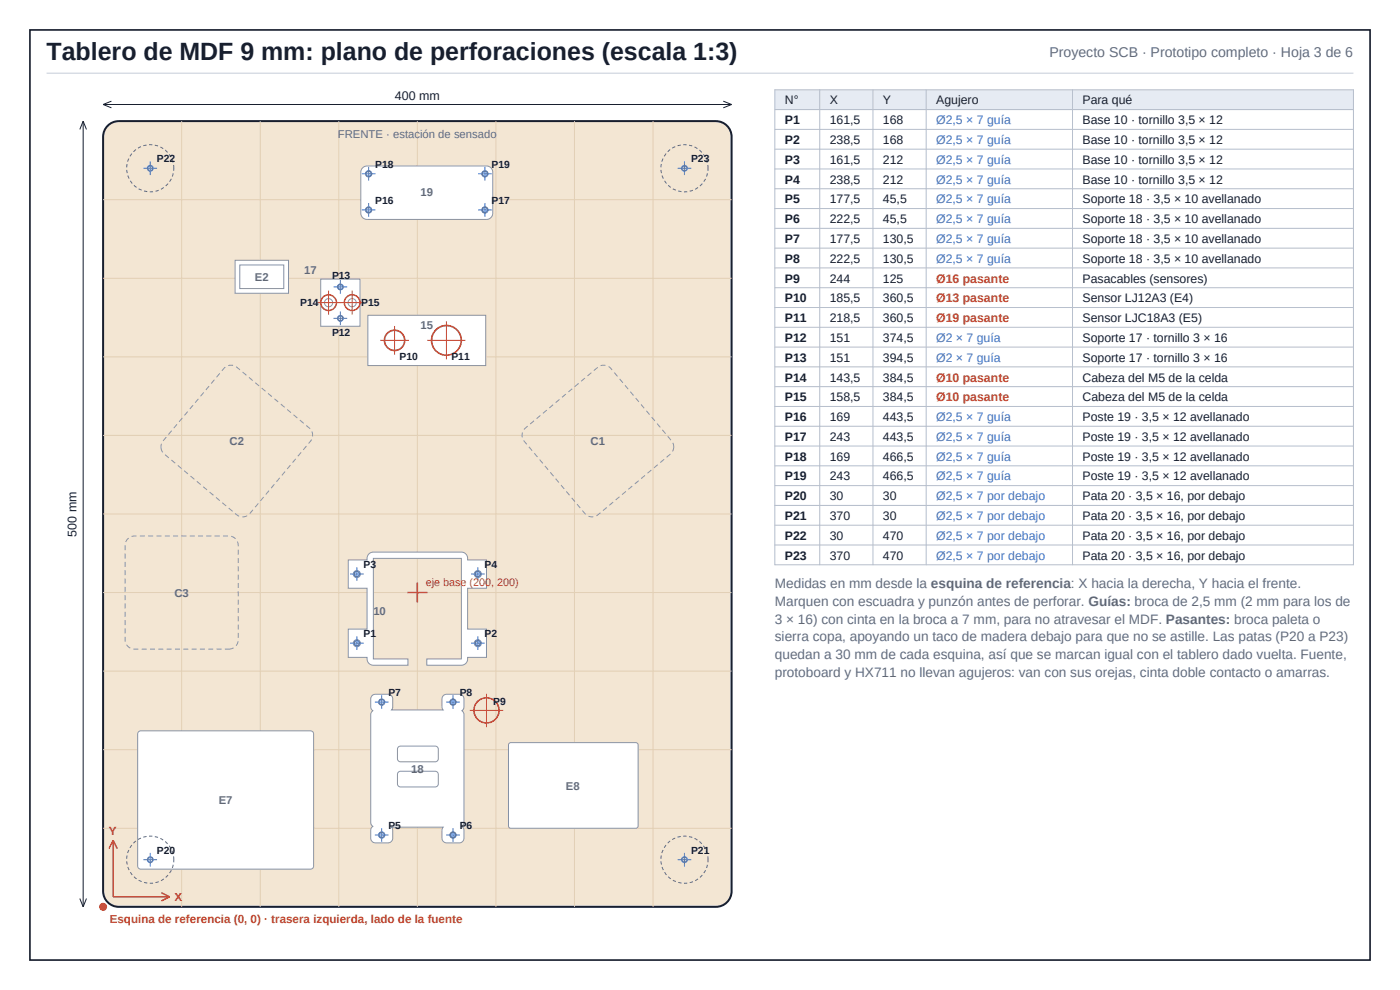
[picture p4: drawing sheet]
<svg xmlns="http://www.w3.org/2000/svg" width="297mm" height="210mm" viewBox="0 0 297 210" stroke-linecap="round" stroke-linejoin="round" font-family="sans-serif">
<defs><g id="words">
<text font-size="5.3" fill="#181f2e" x="9.9" y="12.7">Tablero de MDF 9 mm: plano de perforaciones (escala 1:3)</text>
<text font-size="3" fill="#5f6b80" x="222.6" y="12">Proyecto SCB · Prototipo completo · Hoja 3 de 6</text>
<g font-size="2.9" fill="#5f6b80">
<text x="164.4" y="124.8">Medidas en mm desde la esquina de referencia: X hacia la derecha, Y hacia el frente.</text>
<text x="164.4" y="128.6">Marquen con escuadra y punzón antes de perforar. Guías: broca de 2,5 mm (2 mm para los de</text>
<text x="164.4" y="132.3">3 × 16) con cinta en la broca a 7 mm, para no atravesar el MDF. Pasantes: broca paleta o</text>
<text x="164.4" y="136">sierra copa, apoyando un taco de madera debajo para que no se astille. Las patas (P20 a P23)</text>
<text x="164.4" y="139.8">quedan a 30 mm de cada esquina, así que se marcan igual con el tablero dado vuelta. Fuente,</text>
<text x="164.4" y="143.5">protoboard y HX711 no llevan agujeros: van con sus orejas, cinta doble contacto o amarras.</text>
</g>
<g font-size="2.6" fill="#181f2e">
<text x="83.8" y="21.1">400 mm</text>
<text x="166.5" y="22.2">N°</text>
<text x="176" y="22.2">X</text>
<text x="187.3" y="22.2">Y</text>
<text x="198.6" y="22.2">Agujero</text>
<text x="229.6" y="22.2">Para qué</text>
<text x="166.5" y="26.4">P1</text>
<text x="176" y="26.4">161,5</text>
<text x="187.3" y="26.4">168</text>
<text x="229.6" y="26.4">Base 10 · tornillo 3,5 × 12</text>
<text x="166.5" y="30.6">P2</text>
<text x="166.5" y="34.7">P3</text>
<text x="176" y="30.6">238,5</text>
<text x="176" y="34.7">161,5</text>
<text x="187.3" y="30.6">168</text>
<text x="187.3" y="34.7">212</text>
<text x="229.6" y="30.6">Base 10 · tornillo 3,5 × 12</text>
<text x="229.6" y="34.7">Base 10 · tornillo 3,5 × 12</text>
<text x="166.5" y="38.9">P4</text>
<text x="176" y="38.9">238,5</text>
<text x="187.3" y="38.9">212</text>
<text x="229.6" y="38.9">Base 10 · tornillo 3,5 × 12</text>
<text x="166.5" y="43.1">P5</text>
<text x="166.5" y="47.3">P6</text>
<text x="176" y="43.1">177,5</text>
<text x="176" y="47.3">222,5</text>
<text x="187.3" y="43.1">45,5</text>
<text x="187.3" y="47.3">45,5</text>
<text x="229.6" y="43.1">Soporte 18 · 3,5 × 10 avellanado</text>
<text x="229.6" y="47.3">Soporte 18 · 3,5 × 10 avellanado</text>
<text x="166.5" y="51.5">P7</text>
<text x="176" y="51.5">177,5</text>
<text x="187.3" y="51.5">130,5</text>
<text x="229.6" y="51.5">Soporte 18 · 3,5 × 10 avellanado</text>
<text x="166.5" y="55.7">P8</text>
<text x="166.5" y="59.9">P9</text>
<text x="176" y="55.7">222,5</text>
<text x="176" y="59.9">244</text>
<text x="187.3" y="55.7">130,5</text>
<text x="187.3" y="59.9">125</text>
<text x="229.6" y="55.7">Soporte 18 · 3,5 × 10 avellanado</text>
<text x="229.6" y="59.9">Pasacables (sensores)</text>
<text x="166.5" y="64.1">P10</text>
<text x="176" y="64.1">185,5</text>
<text x="187.3" y="64.1">360,5</text>
<text x="229.6" y="64.1">Sensor LJ12A3 (E4)</text>
<text x="166.5" y="68.3">P11</text>
<text x="176" y="68.3">218,5</text>
<text x="187.3" y="68.3">360,5</text>
<text x="229.6" y="68.3">Sensor LJC18A3 (E5)</text>
<text x="166.5" y="72.5">P12</text>
<text x="166.5" y="76.7">P13</text>
<text x="176" y="72.5">151</text>
<text x="176" y="76.7">151</text>
<text x="187.3" y="72.5">374,5</text>
<text x="187.3" y="76.7">394,5</text>
<text x="229.6" y="72.5">Soporte 17 · tornillo 3 × 16</text>
<text x="229.6" y="76.7">Soporte 17 · tornillo 3 × 16</text>
<text x="166.5" y="80.9">P14</text>
<text x="176" y="80.9">143,5</text>
<text x="187.3" y="80.9">384,5</text>
<text x="229.6" y="80.9">Cabeza del M5 de la celda</text>
<text x="166.5" y="85.1">P15</text>
<text x="166.5" y="89.3">P16</text>
<text x="176" y="85.1">158,5</text>
<text x="176" y="89.3">169</text>
<text x="187.3" y="85.1">384,5</text>
<text x="187.3" y="89.3">443,5</text>
<text x="229.6" y="85.1">Cabeza del M5 de la celda</text>
<text x="229.6" y="89.3">Poste 19 · 3,5 × 12 avellanado</text>
<text x="166.5" y="93.5">P17</text>
<text x="176" y="93.5">243</text>
<text x="187.3" y="93.5">443,5</text>
<text x="229.6" y="93.5">Poste 19 · 3,5 × 12 avellanado</text>
<text x="166.5" y="97.7">P18</text>
<text x="166.5" y="101.9">P19</text>
<text x="176" y="97.7">169</text>
<text x="176" y="101.9">243</text>
<text x="187.3" y="97.7">466,5</text>
<text x="187.3" y="101.9">466,5</text>
<text x="229.6" y="97.7">Poste 19 · 3,5 × 12 avellanado</text>
<text x="229.6" y="101.9">Poste 19 · 3,5 × 12 avellanado</text>
<text x="166.5" y="106.1">P20</text>
<text x="176" y="106.1">30</text>
<text x="187.3" y="106.1">30</text>
<text x="229.6" y="106.1">Pata 20 · 3,5 × 16, por debajo</text>
<text x="16.2" y="113.8" transform="rotate(-90 16.2 113.8)">500 mm</text>
<text x="166.5" y="110.3">P21</text>
<text x="176" y="110.3">370</text>
<text x="187.3" y="110.3">30</text>
<text x="229.6" y="110.3">Pata 20 · 3,5 × 16, por debajo</text>
<text x="166.5" y="114.5">P22</text>
<text x="166.5" y="118.7">P23</text>
<text x="176" y="114.5">30</text>
<text x="176" y="118.7">370</text>
<text x="187.3" y="114.5">470</text>
<text x="187.3" y="118.7">470</text>
<text x="229.6" y="114.5">Pata 20 · 3,5 × 16, por debajo</text>
<text x="229.6" y="118.7">Pata 20 · 3,5 × 16, por debajo</text>
</g>
<g font-size="2.6" fill="#2f6fd0">
<text x="198.6" y="26.4">Ø2,5 × 7 guía</text>
<text x="198.6" y="30.6">Ø2,5 × 7 guía</text>
<text x="198.6" y="34.7">Ø2,5 × 7 guía</text>
<text x="198.6" y="38.9">Ø2,5 × 7 guía</text>
<text x="198.6" y="43.1">Ø2,5 × 7 guía</text>
<text x="198.6" y="47.3">Ø2,5 × 7 guía</text>
<text x="198.6" y="51.5">Ø2,5 × 7 guía</text>
<text x="198.6" y="55.7">Ø2,5 × 7 guía</text>
<text x="198.6" y="72.5">Ø2 × 7 guía</text>
<text x="198.6" y="76.7">Ø2 × 7 guía</text>
<text x="198.6" y="89.3">Ø2,5 × 7 guía</text>
<text x="198.6" y="93.5">Ø2,5 × 7 guía</text>
<text x="198.6" y="97.7">Ø2,5 × 7 guía</text>
<text x="198.6" y="101.9">Ø2,5 × 7 guía</text>
<text x="198.6" y="106.1">Ø2,5 × 7 por debajo</text>
<text x="198.6" y="110.3">Ø2,5 × 7 por debajo</text>
<text x="198.6" y="114.5">Ø2,5 × 7 por debajo</text>
<text x="198.6" y="118.7">Ø2,5 × 7 por debajo</text>
</g>
<g font-size="2.6" fill="#c8442f">
<text x="198.6" y="59.9">Ø16 pasante</text>
<text x="198.6" y="64.1">Ø13 pasante</text>
<text x="198.6" y="68.3">Ø19 pasante</text>
<text x="198.6" y="80.9">Ø10 pasante</text>
<text x="198.6" y="85.1">Ø10 pasante</text>
</g>
<g font-size="2.5" fill="#c8442f">
<text x="23.1" y="177.2">Y</text>
<text x="37" y="191.1">X</text>
<text x="23.3" y="195.9">Esquina de referencia (0, 0) · trasera izquierda, lado de la fuente</text>
</g>
<g font-size="2.4" fill="#5f6b80">
<text x="71.7" y="29.2">FRENTE · estación de sensado</text>
<text x="89.2" y="41.5">19</text>
<text x="54.1" y="59.5">E2</text>
<text x="64.5" y="58.2">17</text>
<text x="89.2" y="69.9">15</text>
<text x="48.7" y="94.4">C2</text>
<text x="125.3" y="94.4">C1</text>
<text x="37" y="126.5">C3</text>
<text x="79.2" y="130.5">10</text>
<text x="87.2" y="163.9">18</text>
<text x="120.1" y="167.5">E8</text>
<text x="46.4" y="170.5">E7</text>
</g>
<text font-size="2.3" fill="#c8442f" x="90.3" y="124.3">eje base (200, 200)</text>
<g font-size="2.2" fill="#181f2e">
<text x="33.3" y="34.5">P22</text>
<text x="79.6" y="35.6">P18</text>
<text x="104.3" y="35.6">P19</text>
<text x="146.6" y="34.5">P23</text>
<text x="79.6" y="43.3">P16</text>
<text x="104.3" y="43.3">P17</text>
<text x="70.4" y="59.1">P13</text>
<text x="63.7" y="65">P14</text>
<text x="76.6" y="65">P15</text>
<text x="70.4" y="71.2">P12</text>
<text x="84.8" y="76.4">P10</text>
<text x="95.8" y="76.4">P11</text>
<text x="77.1" y="120.5">P3</text>
<text x="102.8" y="120.5">P4</text>
<text x="77.1" y="135.2">P1</text>
<text x="102.8" y="135.2">P2</text>
<text x="82.4" y="147.7">P7</text>
<text x="97.5" y="147.7">P8</text>
<text x="104.6" y="149.5">P9</text>
<text x="82.4" y="175.9">P5</text>
<text x="97.5" y="175.9">P6</text>
<text x="33.3" y="181.1">P20</text>
<text x="146.6" y="181.1">P21</text>
</g>
</g></defs>
<path d="M6.3 6.3h284.4v197.3h-284.4z" fill="none" stroke="#181f2e" stroke-width=".35"/>
<path d="M9.9 15.5h277.2" fill="none" stroke="#c5ccd8" stroke-width=".21"/>
<path d="M22.8 26.7a3.3 3.3 0 0 1 2.4-1h126.7a3.3 3.3 0 0 1 3.3 3.3v160a3.3 3.3 0 0 1-3.3 3.4h-126.7a3.3 3.3 0 0 1-3.3-3.4v-160a3.3 3.3 0 0 1 .9-2.3z" fill-rule="evenodd" fill="#f3e6d3" stroke="#181f2e" stroke-width=".42"/>
<g fill="none" stroke="#e2cfb3" stroke-width=".21">
<path d="M38.5 25.7v166.7M55.2 25.7v166.7M71.9 25.7v166.7M88.5 25.7v166.7M105.2 25.7v166.7M121.9 25.7v166.7M138.5 25.7v166.7M21.9 59h133.3M21.9 42.4h133.3M21.9 75.7h133.3M21.9 92.4h133.3M21.9 109h133.3"/>
<path d="M21.9 125.7h133.3M21.9 159h133.3M21.9 142.4h133.3M21.9 175.7h133.3"/>
</g>
<g fill="#fff" stroke="#8a94a6" stroke-width=".21">
<path d="M73.9 118.8h4v-.7l.3-.5 .5-.4 .5-.1h18.8l.6 .2 .4 .4 .2 1.1h4v6h-4v8.6h4v6h-4l-.2 1.1-.4 .4-.6 .2h-7.5v-1.3h7.4v-21.4h-18.7v21.4h7.3v1.3h-7.4l-.5-.1-.5-.5-.2-1.1h-4v-6h4v-8.6h-4z" fill-rule="evenodd"/>
<path d="M68 59.2h8.4v10h-8.4z" fill-rule="evenodd"/>
<path d="M78 66.9h25v10.6h-25z" fill-rule="evenodd"/>
<path d="M76.9 35.6l1-.4 25.8 .1 .6 .5 .2 .6-.1 9.3-.5 .6-.7 .2-25.8-.1-.6-.4-.3-.8v-8.7z" fill-rule="evenodd"/>
<path d="M78.9 147.6l.7-.3h2.8l.5 .1 .4 .8v1.8l-.2 .6h10.9l-.2-.6v-1.7l.3-.7 .6-.3h2.8l.6 .2 .3 .6-.1 2.3a.34 .34 0 0 0-.2 .3 .34 .34 0 0 0 .2 .3l.1 .6v22.9l-.1 .4a.33 .33 0 0 0-.3 .3 .33 .33 0 0 0 .3 .4l.1 .4v2.1l-.4 .5-.6 .2h-2.7l-.6-.3-.3-.7v-1.8l.2-.5h-10.9l.2 .5v1.8l-.3 .7-.6 .3h-2.9l-.6-.3-.2-.5 .1-2.3a.37 .37 0 0 0 .2-.4 .37 .37 0 0 0-.2-.4l-.2-.4v-22.9l.2-.6a.35 .35 0 0 0 .2-.3 .35 .35 0 0 0-.2-.3l-.1-2.2z" fill-rule="evenodd"/>
<path d="M84.5 163.8l.5-.2h7.5l.5 .5v2.4l-.3 .3-.3 .1h-7.6l-.3-.2-.2-.4v-2.1z" fill-rule="evenodd"/>
<path d="M84.5 158.5l.5-.2h7.5l.5 .5v2.3l-.3 .3-.3 .2h-7.6l-.3-.2-.2-.4v-2.1z" fill-rule="evenodd"/>
<path d="M29.4 155.2l.5-.2h36l.4 .2 .2 .5v28l-.1 .4-.5 .3h-36l-.5-.2-.2-.5v-28z" fill-rule="evenodd"/>
<path d="M108 157.7l.4-.2 26.8 .1 .2 .4-.1 17.5-.4 .2-26.8-.1-.2-.4v-17.2z" fill-rule="evenodd"/>
<path d="M49.9 55.2h11.3v7h-11.3z" fill-rule="evenodd"/>
<path d="M50.9 56.2h9.3v5h-9.3z" fill-rule="evenodd"/>
<circle cx="75.7" cy="136.4" r=".75"/>
<circle cx="75.7" cy="121.8" r=".75"/>
<circle cx="101.4" cy="121.8" r=".75"/>
<circle cx="101.4" cy="136.4" r=".75"/>
<circle cx="69.7" cy="64.2" r=".87"/>
<circle cx="72.2" cy="60.9" r=".53"/>
<circle cx="72.2" cy="67.5" r=".53"/>
<circle cx="74.7" cy="64.2" r=".87"/>
<circle cx="83.7" cy="72.2" r="2.08"/>
<circle cx="94.7" cy="72.2" r="3.1"/>
<circle cx="78.2" cy="44.5" r=".67"/>
<circle cx="78.2" cy="36.9" r=".67"/>
<circle cx="102.9" cy="44.5" r=".67"/>
<circle cx="102.9" cy="36.9" r=".67"/>
<circle cx="81" cy="177.1" r=".67"/>
<circle cx="81" cy="148.9" r=".67"/>
<circle cx="96.1" cy="177.1" r=".67"/>
<circle cx="96.1" cy="148.9" r=".67"/>
</g>
<path d="M47.6 78a2 2 0 0 1 2.7-.1l15.3 12.9a2 2 0 0 1 .3 2.8l-12.9 15.3a2 2 0 0 1-2.8 .3l-15.2-12.8a2.01 2.01 0 0 1-.3-3zM111.3 90.9l15.4-12.9a2.01 2.01 0 0 1 2.9 .2l13 15.5a2.01 2.01 0 0 1-.5 2.7l-15.2 12.8a2 2 0 0 1-2.8-.3l-12.9-15.3a2 2 0 0 1 .1-2.7zM27.1 114.3a2.03 2.03 0 0 1 1.6-.6h19.8a2 2 0 0 1 2 2v20a2 2 0 0 1-2 2h-19.8a2.01 2.01 0 0 1-2.2-2.1v-19.9l.2-.8z" fill="none" stroke="#8a94a6" stroke-width=".21" stroke-dasharray="1.1 .7" stroke-linecap="butt"/>
<g fill="none" stroke="#2f6fd0" stroke-width=".32">
<circle cx="31.9" cy="35.7" r=".56"/>
<circle cx="78.2" cy="36.9" r=".56"/>
<circle cx="102.9" cy="36.9" r=".56"/>
<circle cx="145.2" cy="35.7" r=".56"/>
<circle cx="78.2" cy="44.5" r=".56"/>
<circle cx="102.9" cy="44.5" r=".56"/>
<circle cx="72.2" cy="67.5" r=".56"/>
<circle cx="72.2" cy="60.9" r=".56"/>
<circle cx="75.7" cy="136.4" r=".56"/>
<circle cx="75.7" cy="121.8" r=".56"/>
<circle cx="101.4" cy="136.4" r=".56"/>
<circle cx="101.4" cy="121.8" r=".56"/>
<circle cx="81" cy="148.9" r=".56"/>
<circle cx="96.1" cy="148.9" r=".56"/>
<circle cx="81" cy="177.1" r=".56"/>
<circle cx="96.1" cy="177.1" r=".56"/>
<circle cx="31.9" cy="182.4" r=".56"/>
<circle cx="145.2" cy="182.4" r=".56"/>
</g>
<g fill="none" stroke="#2f6fd0" stroke-width=".21">
<path d="M30.4 35.7h2.9M31.9 34.2v2.9M76.8 36.9h2.9M78.2 35.4v2.9M101.4 36.9h2.9M102.9 35.4v2.9M143.8 35.7h2.9M145.2 34.2v2.9M72.2 59.4v2.9M76.8 44.5h2.9M78.2 43.1v2.9M101.4 44.5h2.9"/>
<path d="M102.9 43.1v2.9M70.8 67.5h2.9M70.8 60.9h2.9M72.2 66.1v2.9M74.3 136.4h2.9M74.3 121.8h2.9M75.7 120.3v2.9M75.7 135v2.9M99.9 136.4h2.9M99.9 121.8h2.9M101.4 120.3v2.9M101.4 135v2.9"/>
<path d="M79.5 148.9h2.9M81 147.5v2.9M94.7 148.9h2.9M96.1 147.5v2.9M79.5 177.1h2.9M81 175.7v2.9M94.7 177.1h2.9M96.1 175.7v2.9M30.4 182.4h2.9M31.9 180.9v2.9M143.8 182.4h2.9M145.2 180.9v2.9"/>
</g>
<g fill="none" stroke="#c8442f" stroke-width=".32">
<circle cx="69.7" cy="64.2" r="1.67"/>
<circle cx="74.7" cy="64.2" r="1.67"/>
<circle cx="83.7" cy="72.2" r="2.17"/>
<circle cx="94.7" cy="72.2" r="3.2"/>
<circle cx="103.2" cy="150.7" r="2.67"/>
</g>
<path d="M67.2 64.2h10.1M69.7 61.6v5.1M74.7 61.6v5.1M80.7 72.2h6.1M83.7 69.1v6.1M90.7 72.2h8.1M94.7 68.1v8.1M99.7 150.7h7.1M103.2 147.1v7.1" fill="none" stroke="#c8442f" stroke-width=".21"/>
<path d="M36.9 35.7a5 5 0 0 0-7.3-4.5 5 5 0 0 0-.7 8.5 5 5 0 0 0 7.9-3.1l.1-.9M150.2 35.7a5 5 0 0 0-7.2-4.5 5 5 0 0 0-.8 8.5 5 5 0 0 0 7.9-3.1l.1-.9M36.9 182.4a5 5 0 0 0-7.3-4.5 5 5 0 0 0-.7 8.5 5 5 0 0 0 7.9-3.1l.1-.9M150.2 182.4a5 5 0 0 0-7.2-4.5 5 5 0 0 0-.8 8.5 5 5 0 0 0 7.9-3.1l.1-.9" fill="none" stroke="#5f6b80" stroke-width=".21" stroke-dasharray=".7 .5" stroke-linecap="butt"/>
<path d="M17.6 25.7v166.7M17.6 25.7l-.7 1.8M17.6 25.7l.7 1.8M21.9 22.2h133.3M21.9 22.2l1.7 .7M23.6 21.5l-1.7 .7M153.4 21.5l1.8 .7M155.2 22.2l-1.8 .7M16.9 190.6l.7 1.8M18.3 190.6l-.7 1.8" fill="none" stroke="#181f2e" stroke-width=".21"/>
<circle cx="21.9" cy="192.4" r=".85" fill="#c8442f"/>
<path d="M86.4 125.7h4.3M88.5 123.6v4.2M24 178.2v12h12M24 178.2l-.9 1.8M24 178.2l.9 1.8M34.2 189.4l1.8 .8M36 190.2l-1.8 .9" fill="none" stroke="#c8442f" stroke-width=".32"/>
<path d="M164.4 19h122.7v4.2h-122.7z" fill-rule="evenodd" fill="#e6ebf3"/>
<g fill="none" stroke="#b4bdcb" stroke-width=".21">
<path d="M164.4 19h122.7v100.8h-122.7zM173.9 19v100.8M185.2 19v100.8M196.5 19v100.8M227.5 19v100.8M164.4 23.2h122.7M164.4 27.4h122.7M164.4 31.6h122.7M164.4 35.8h122.7M164.4 40h122.7M164.4 44.2h122.7M164.4 48.4h122.7"/>
<path d="M164.4 52.6h122.7M164.4 56.8h122.7M164.4 61h122.7M164.4 65.2h122.7M164.4 69.4h122.7M164.4 73.6h122.7M164.4 77.8h122.7M164.4 82h122.7M164.4 86.2h122.7M164.4 90.4h122.7M164.4 94.6h122.7M164.4 98.8h122.7"/>
<path d="M164.4 103h122.7M164.4 107.2h122.7M164.4 111.4h122.7M164.4 115.6h122.7"/>
</g>
<use href="#words"/>
</svg>
